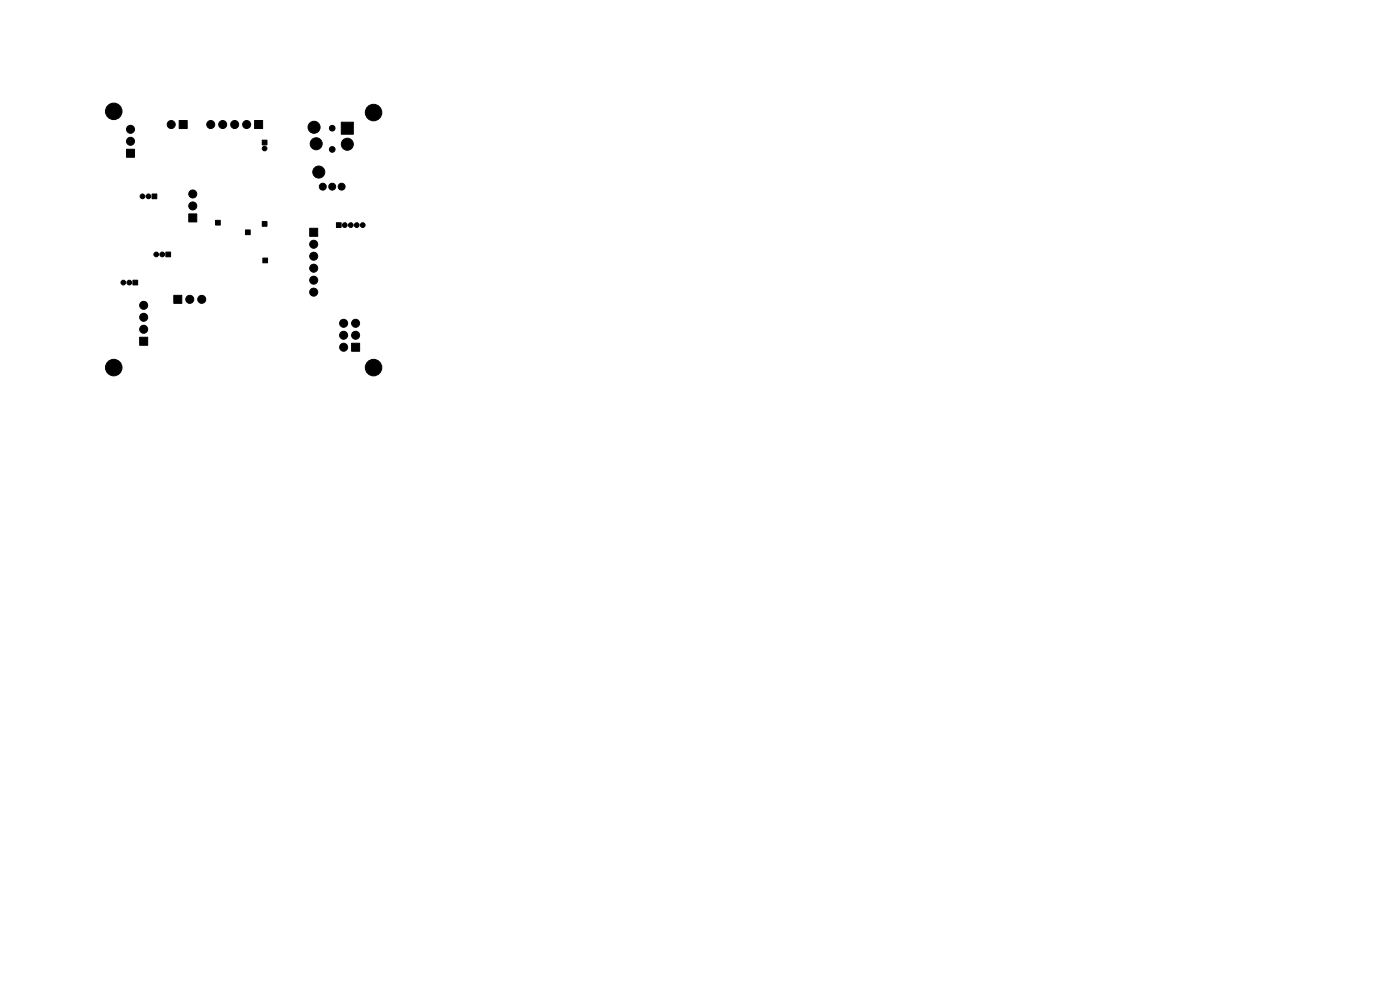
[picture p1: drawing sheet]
<svg xmlns="http://www.w3.org/2000/svg" width="297mm" height="210mm" viewBox="0 0 297 210" stroke-linecap="round" stroke-linejoin="round" font-family="sans-serif">
<g fill="#000" stroke="#000" stroke-width=".21">
<path d="M26.8 31.7h1.7v1.7h-1.7zM38 25.6h1.7v1.7h-1.7zM54 25.6h1.7v1.7h-1.7zM55.6 29.7h1v1h-1zM72.4 25.9h2.6v2.6h-2.6zM28.2 59.4h1v1h-1zM32.3 41.2h1v1h-1zM35.2 53.5h1v1h-1zM40 45.4h1.7v1.7h-1.7zM45.7 46.7h1v1h-1zM52.1 48.8h1v1h-1zM55.6 47h1v1h-1z"/>
<path d="M55.8 54.7h1v1h-1zM65.7 48.4h1.7v1.7h-1.7zM71.4 47.3h1v1h-1zM29.6 71.5h1.7v1.7h-1.7zM36.9 62.7h1.7v1.6h-1.7zM74.6 72.8h1.7v1.7h-1.7z"/>
<circle cx="24.1" cy="23.6" r="1.3"/>
<circle cx="24.1" cy="23.6" r="1.75"/>
<circle cx="27.7" cy="27.4" r=".85"/>
<circle cx="27.7" cy="30" r=".85"/>
<circle cx="36.3" cy="26.4" r=".85"/>
<circle cx="44.7" cy="26.4" r=".85"/>
<circle cx="47.2" cy="26.4" r=".85"/>
<circle cx="49.8" cy="26.4" r=".85"/>
<circle cx="52.3" cy="26.4" r=".85"/>
<circle cx="56.1" cy="31.5" r=".5"/>
<circle cx="66.6" cy="27" r="1.27"/>
<circle cx="67.1" cy="30.5" r="1.27"/>
<circle cx="67.6" cy="36.5" r="1.27"/>
<circle cx="68.5" cy="39.6" r=".73"/>
<circle cx="70.5" cy="39.6" r=".73"/>
<circle cx="70.5" cy="27.2" r=".6"/>
<circle cx="70.5" cy="31.7" r=".6"/>
<circle cx="72.5" cy="39.6" r=".73"/>
<circle cx="73.7" cy="30.6" r="1.27"/>
<circle cx="79.2" cy="23.9" r="1.75"/>
<circle cx="79.2" cy="23.9" r="1.3"/>
<circle cx="26.2" cy="59.9" r=".5"/>
<circle cx="27.4" cy="59.9" r=".5"/>
<circle cx="30.2" cy="41.7" r=".5"/>
<circle cx="31.5" cy="41.7" r=".5"/>
<circle cx="33.1" cy="54" r=".5"/>
<circle cx="34.4" cy="54" r=".5"/>
<circle cx="40.9" cy="43.7" r=".85"/>
<circle cx="40.9" cy="41.1" r=".85"/>
<circle cx="66.5" cy="59.4" r=".85"/>
<circle cx="66.5" cy="51.8" r=".85"/>
<circle cx="66.5" cy="54.4" r=".85"/>
<circle cx="66.5" cy="56.9" r=".85"/>
<circle cx="73.1" cy="47.8" r=".5"/>
<circle cx="74.4" cy="47.8" r=".5"/>
<circle cx="75.7" cy="47.8" r=".5"/>
<circle cx="77" cy="47.8" r=".5"/>
<circle cx="24.1" cy="78" r="1.3"/>
<circle cx="24.1" cy="78" r="1.75"/>
<circle cx="30.5" cy="69.8" r=".85"/>
<circle cx="30.5" cy="67.3" r=".85"/>
<circle cx="30.5" cy="64.8" r=".85"/>
<circle cx="40.3" cy="63.5" r=".85"/>
<circle cx="42.8" cy="63.5" r=".85"/>
<circle cx="66.5" cy="62" r=".85"/>
<circle cx="72.9" cy="71.1" r=".85"/>
<circle cx="72.9" cy="68.6" r=".85"/>
<circle cx="72.9" cy="73.7" r=".85"/>
<circle cx="75.4" cy="68.6" r=".85"/>
<circle cx="75.4" cy="71.1" r=".85"/>
<circle cx="79.2" cy="78" r="1.75"/>
<circle cx="79.2" cy="78" r="1.3"/>
</g>
</svg>
